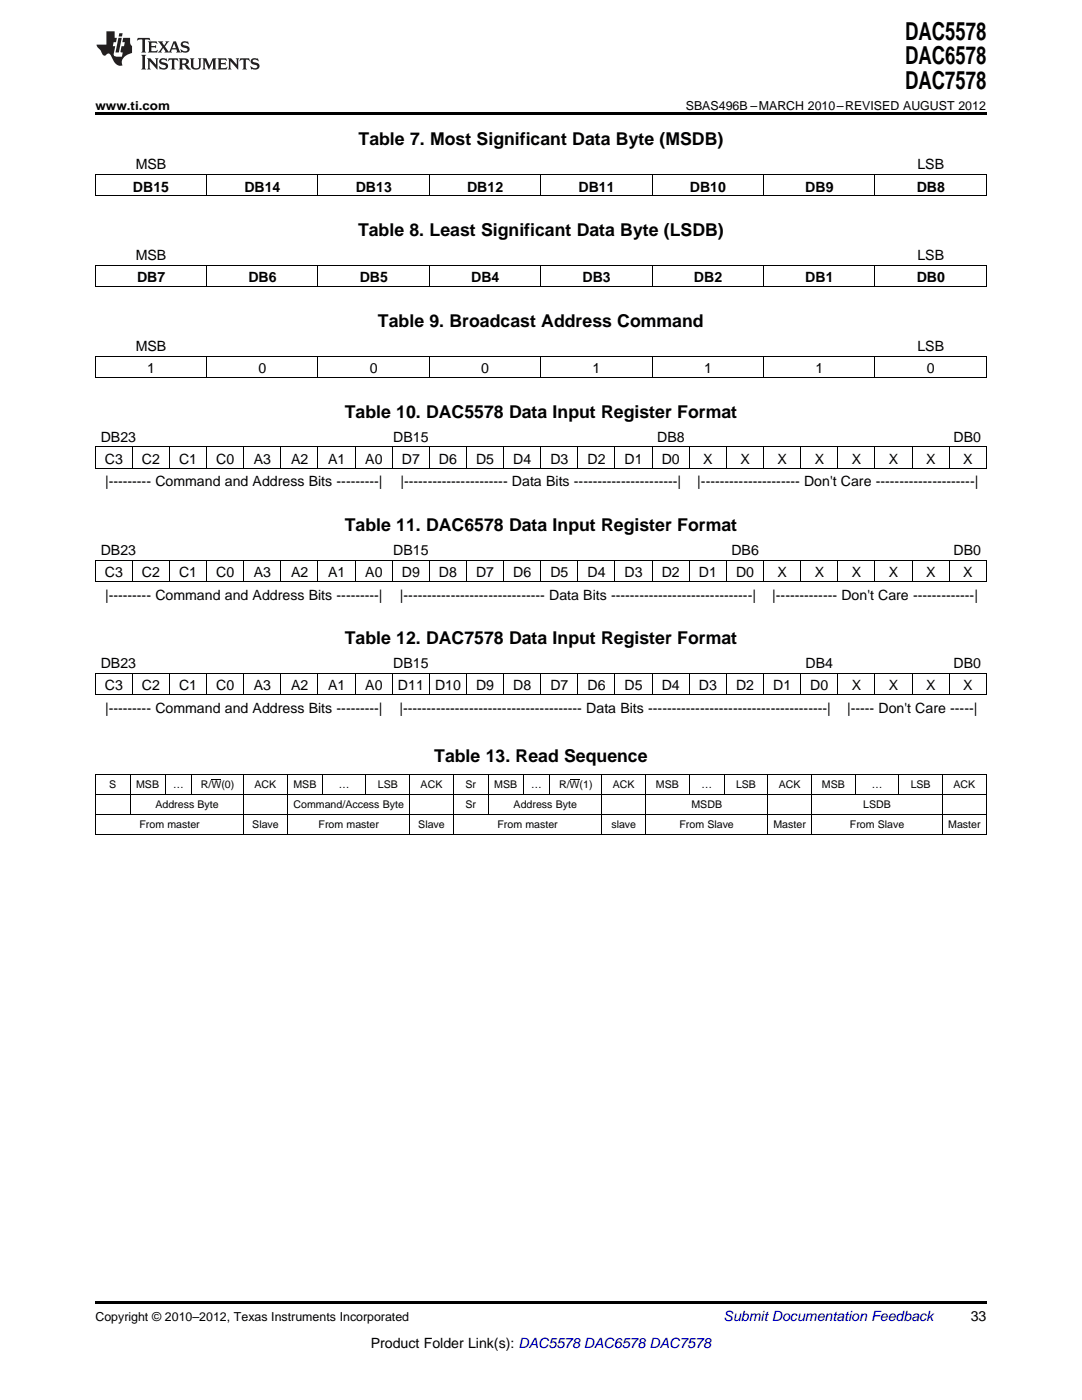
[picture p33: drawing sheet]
<svg xmlns="http://www.w3.org/2000/svg" width="216mm" height="279mm" viewBox="0 0 216 279" stroke-linecap="round" stroke-linejoin="round" font-family="sans-serif">
<defs><g id="words">
<g font-size="4.9">
<text x="180.6" y="7.9">DAC5578</text>
<text x="180.6" y="12.8">DAC6578</text>
<text x="180.6" y="17.8">DAC7578</text>
</g>
<g font-size="3.5">
<text x="71.5" y="28.9">Table 7. Most Significant Data Byte (MSDB)</text>
<text x="71.4" y="47.1">Table 8. Least Significant Data Byte (LSDB)</text>
<text x="75.4" y="65.2">Table 9. Broadcast Address Command</text>
<text x="68.8" y="83.3">Table 10. DAC5578 Data Input Register Format</text>
<text x="68.8" y="105.9">Table 11. DAC6578 Data Input Register Format</text>
<text x="68.8" y="128.5">Table 12. DAC7578 Data Input Register Format</text>
<text x="86.6" y="152.1">Table 13. Read Sequence</text>
</g>
<g font-size="2.8">
<text x="27.1" y="33.8">MSB</text>
<text x="183.1" y="33.8">LSB</text>
<text x="26.5" y="38.2">DB15</text>
<text x="48.8" y="38.2">DB14</text>
<text x="71" y="38.2">DB13</text>
<text x="93.2" y="38.2">DB12</text>
<text x="115.4" y="38.2">DB11</text>
<text x="137.7" y="38.2">DB10</text>
<text x="160.7" y="38.2">DB9</text>
<text x="182.9" y="38.2">DB8</text>
<text x="27.1" y="51.9">MSB</text>
<text x="183.1" y="51.9">LSB</text>
<text x="27.3" y="56.4">DB7</text>
<text x="49.6" y="56.4">DB6</text>
<text x="71.8" y="56.4">DB5</text>
<text x="94" y="56.4">DB4</text>
<text x="116.2" y="56.4">DB3</text>
<text x="138.5" y="56.4">DB2</text>
<text x="160.7" y="56.4">DB1</text>
<text x="182.9" y="56.4">DB0</text>
<text x="27.1" y="70.1">MSB</text>
<text x="183.1" y="70.1">LSB</text>
<text x="29.4" y="74.5">1</text>
<text x="51.6" y="74.5">0</text>
<text x="73.8" y="74.5">0</text>
<text x="96" y="74.5">0</text>
<text x="118.3" y="74.5">1</text>
<text x="140.5" y="74.5">1</text>
<text x="162.7" y="74.5">1</text>
<text x="184.9" y="74.5">0</text>
<text x="20.1" y="88.2">DB23</text>
<text x="78.5" y="88.2">DB15</text>
<text x="131.1" y="88.2">DB8</text>
<text x="190.3" y="88.2">DB0</text>
<text x="20.9" y="92.6">C3</text>
<text x="28.3" y="92.6">C2</text>
<text x="35.7" y="92.6">C1</text>
<text x="43.1" y="92.6">C0</text>
<text x="50.7" y="92.6">A3</text>
<text x="58.1" y="92.6">A2</text>
<text x="65.5" y="92.6">A1</text>
<text x="72.9" y="92.6">A0</text>
<text x="80.2" y="92.6">D7</text>
<text x="87.6" y="92.6">D6</text>
<text x="95" y="92.6">D5</text>
<text x="102.4" y="92.6">D4</text>
<text x="109.8" y="92.6">D3</text>
<text x="117.2" y="92.6">D2</text>
<text x="124.6" y="92.6">D1</text>
<text x="132" y="92.6">D0</text>
<text x="140.3" y="92.6">X</text>
<text x="147.7" y="92.6">X</text>
<text x="155.2" y="92.6">X</text>
<text x="162.6" y="92.6">X</text>
<text x="170" y="92.6">X</text>
<text x="177.4" y="92.6">X</text>
<text x="184.8" y="92.6">X</text>
<text x="192.2" y="92.6">X</text>
<text x="21" y="97.1">|--------- Command and Address Bits ---------|</text>
<text x="79.9" y="97.1">|---------------------- Data Bits ----------------------|</text>
<text x="139.1" y="97.1">|--------------------- Don't Care ---------------------|</text>
<text x="20.1" y="110.8">DB23</text>
<text x="78.5" y="110.8">DB15</text>
<text x="145.9" y="110.8">DB6</text>
<text x="190.3" y="110.8">DB0</text>
<text x="20.9" y="115.2">C3</text>
<text x="21" y="119.7">|--------- Command and Address Bits ---------|</text>
<text x="28.3" y="115.2">C2</text>
<text x="35.7" y="115.2">C1</text>
<text x="43.1" y="115.2">C0</text>
<text x="50.7" y="115.2">A3</text>
<text x="58.1" y="115.2">A2</text>
<text x="65.5" y="115.2">A1</text>
<text x="72.9" y="115.2">A0</text>
<text x="79.8" y="119.7">|------------------------------ Data Bits ------------------------------|</text>
<text x="80.2" y="115.2">D9</text>
<text x="87.6" y="115.2">D8</text>
<text x="95" y="115.2">D7</text>
<text x="102.4" y="115.2">D6</text>
<text x="109.8" y="115.2">D5</text>
<text x="117.2" y="115.2">D4</text>
<text x="124.6" y="115.2">D3</text>
<text x="132" y="115.2">D2</text>
<text x="139.5" y="115.2">D1</text>
<text x="146.9" y="115.2">D0</text>
<text x="154.1" y="119.7">|------------- Don't Care -------------|</text>
<text x="155.2" y="115.2">X</text>
<text x="162.6" y="115.2">X</text>
<text x="170" y="115.2">X</text>
<text x="177.4" y="115.2">X</text>
<text x="184.8" y="115.2">X</text>
<text x="192.2" y="115.2">X</text>
<text x="20.1" y="133.3">DB23</text>
<text x="20.9" y="137.8">C3</text>
<text x="28.3" y="137.8">C2</text>
<text x="35.7" y="137.8">C1</text>
<text x="43.1" y="137.8">C0</text>
<text x="50.7" y="137.8">A3</text>
<text x="58.1" y="137.8">A2</text>
<text x="65.5" y="137.8">A1</text>
<text x="72.9" y="137.8">A0</text>
<text x="78.5" y="133.3">DB15</text>
<text x="79.4" y="137.8">D11</text>
<text x="86.8" y="137.8">D10</text>
<text x="95" y="137.8">D9</text>
<text x="102.4" y="137.8">D8</text>
<text x="109.8" y="137.8">D7</text>
<text x="117.2" y="137.8">D6</text>
<text x="124.6" y="137.8">D5</text>
<text x="132" y="137.8">D4</text>
<text x="139.5" y="137.8">D3</text>
<text x="146.9" y="137.8">D2</text>
<text x="154.3" y="137.8">D1</text>
<text x="160.8" y="133.3">DB4</text>
<text x="161.7" y="137.8">D0</text>
<text x="170" y="137.8">X</text>
<text x="177.4" y="137.8">X</text>
<text x="184.8" y="137.8">X</text>
<text x="190.3" y="133.3">DB0</text>
<text x="192.2" y="137.8">X</text>
<text x="21" y="142.2">|--------- Command and Address Bits ---------|</text>
<text x="79.7" y="142.2">|-------------------------------------- Data Bits --------------------------------------|</text>
<text x="169" y="142.2">|----- Don't Care -----|</text>
<text x="193.7" y="263.6">33</text>
<text x="74" y="269">Product Folder Link(s): DAC5578 DAC6578 DAC7578</text>
</g>
<text font-size="2.8" fill="#0000c8" x="144.4" y="263.6">Submit Documentation Feedback</text>
<g font-size="2.5">
<text x="19" y="21.9">www.ti.com</text>
<text x="136.8" y="21.9">SBAS496B –MARCH 2010–REVISED AUGUST 2012</text>
<text x="19" y="263.6">Copyright © 2010–2012, Texas Instruments Incorporated</text>
</g>
<g font-size="2.1">
<text x="21.8" y="157.3">S</text>
<text x="27.2" y="157.3">MSB</text>
<text x="31" y="161.3">Address Byte</text>
<text x="34.5" y="157.3">…</text>
<text x="40.1" y="157.3">R/W(0)</text>
<text x="50.8" y="157.3">ACK</text>
<text x="58.6" y="157.3">MSB</text>
<text x="58.6" y="161.3">Command/Access Byte</text>
<text x="67.6" y="157.3">…</text>
<text x="75.4" y="157.3">LSB</text>
<text x="83.9" y="157.3">ACK</text>
<text x="92.9" y="157.3">Sr</text>
<text x="92.9" y="161.3">Sr</text>
<text x="98.6" y="157.3">MSB</text>
<text x="102.5" y="161.3">Address Byte</text>
<text x="106" y="157.3">…</text>
<text x="111.5" y="157.3">R/W(1)</text>
<text x="122.3" y="157.3">ACK</text>
<text x="130.9" y="157.3">MSB</text>
<text x="138" y="161.3">MSDB</text>
<text x="139.9" y="157.3">…</text>
<text x="146.9" y="157.3">LSB</text>
<text x="155.4" y="157.3">ACK</text>
<text x="164" y="157.3">MSB</text>
<text x="172.3" y="161.3">LSDB</text>
<text x="174" y="157.3">…</text>
<text x="181.7" y="157.3">LSB</text>
<text x="190.3" y="157.3">ACK</text>
<text x="27.8" y="165.2">From master</text>
<text x="50.3" y="165.2">Slave</text>
<text x="63.6" y="165.2">From master</text>
<text x="83.5" y="165.2">Slave</text>
<text x="99.3" y="165.2">From master</text>
<text x="122" y="165.2">slave</text>
<text x="135.6" y="165.2">From Slave</text>
<text x="154.3" y="165.2">Master</text>
<text x="169.6" y="165.2">From Slave</text>
<text x="189.2" y="165.2">Master</text>
</g>
</g></defs>
<g fill="#231f20">
<path d="M27.5 7.6l-.1 .5 .4-.2h.6v.1v2.1l-.2 .4h1l-.3-.4v-2.1l.1-.1h.5l.5 .2-.2-.5zM29.5 8.3l.2 .3v1.5l-.2 .4h1.8l.2-.6a1.04 1.04 0 0 1-1.3 .2v-.7h.6l.3 .2v-.6l-.3 .2h-.6v-.6l.8-.1 .4 .3-.2-.5zM31.5 8.3l.9 1.1-.9 1.1h.8l-.2-.2 .5-.7 .4 .7-.2 .2h1.5l-.1-.2 .1-.4h.9l.1 .4-.2 .2h1l-.3-.3-.7-1.9h-.5l-.9 2-.8-1 .9-1h-.8l.1 .3-.3 .5-.4-.6 .2-.2zM34.7 8.6l.4 1h-.7zM36.3 8.4a.63 .63 0 0 0-.2 .7 .63 .63 0 0 0 .6 .4l.6 .2 .1 .2a.75 .75 0 0 1-.7 .4 .75 .75 0 0 1-.6-.5l.1 .7 .1-.1a1.11 1.11 0 0 0 1.5-.6 1.13 1.13 0 0 0-1.2-.8l-.1-.4a1.04 1.04 0 0 1 1.2 .2l-.2-.5-.1 .1-.5-.2zM28.2 10.9l.2 .4v2.2l-.2 .4h1l-.3-.4v-2.2l.3-.4zM29.3 11.6l.3 .4v1.5l-.3 .4h.8l-.2-.4v-1.3l1.5 1.7v-1.9l.2-.4h-.7l.2 .4v.9l-1.1-1.3zM32 11.8a.62 .62 0 0 0-.2 .7 .62 .62 0 0 0 .6 .4l.6 .1 .1 .3a.76 .76 0 0 1-.7 .3 .76 .76 0 0 1-.6-.4l.1 .7 .1-.1a1.11 1.11 0 0 0 1.5-.6 1.13 1.13 0 0 0-1.2-.8l-.1-.4a1.04 1.04 0 0 1 1.2 .2l-.2-.6-.1 .1-.5-.1zM33.7 11.6l-.2 .6a.61 .61 0 0 1 .8-.3v1.6l-.2 .4h.9l-.2-.4v-1.6a.63 .63 0 0 1 .8 .3l-.2-.6zM35.6 11.6l.3 .4v1.5l-.3 .4h1l-.2-.2v-.8l.5 .2a.76 .76 0 0 0 1.2 .7l-1-1a.58 .58 0 0 0 .6-.5 .58 .58 0 0 0-.5-.6zM36.4 11.9h.1a.45 .45 0 0 1 .5 .1 .45 .45 0 0 1 .1 .5l-.7 .2zM37.9 11.6l.2 .2a2.17 2.17 0 0 0 .3 1.9 .99 .99 0 0 0 1.6-.6v-1.1l.2-.4h-.7l.2 .2a1.92 1.92 0 0 1-.2 1.8 .6 .6 0 0 1-.9-.5v-1.1l.2-.4zM40.4 11.6l.2 .4v1.5l-.2 .4h.7l-.2-.4v-1.4l.8 1.8 .8-1.8v1.4l-.2 .4h.9l-.2-.4v-1.5l.2-.4h-.8l-.6 1.5-.6-1.5zM43.4 11.6l.2 .4v1.5l-.2 .4h1.8l.2-.6a1.04 1.04 0 0 1-1.3 .1v-.6h.5l.4 .2v-.6l-.4 .2h-.5v-.7h.8l.3 .3-.1-.6zM45.5 11.6l.2 .4v1.5l-.2 .4h.7l-.2-.4v-1.3l1.5 1.7v-1.9l.2-.4h-.7l.2 .4v.9l-1.1-1.3zM47.9 11.6l-.1 .6a.61 .61 0 0 1 .8-.3v1.6l-.3 .4h1l-.3-.4 .1-1.6a.63 .63 0 0 1 .7 .3l-.1-.6zM50.2 11.8a.62 .62 0 0 0-.2 .7 .62 .62 0 0 0 .6 .4l.6 .1 .2 .3a.76 .76 0 0 1-.8 .3 .76 .76 0 0 1-.6-.4l.1 .7 .2-.1a1.11 1.11 0 0 0 1.5-.6 1.13 1.13 0 0 0-1.3-.8l-.1-.4a1.04 1.04 0 0 1 1.2 .2l-.1-.6-.2 .1-.5-.1z"/>
<path d="M21.2 6.3v2.6h-1.9l.1 .4 .7 .9a.91 .91 0 0 0 1 .8 .56 .56 0 0 1 .5-.3 .56 .56 0 0 1 .5 .3l.4 .8a1.53 1.53 0 0 0 1.9 1.2 1.54 1.54 0 0 1 1-2.1l.9-.3v-1.4a1.52 1.52 0 0 1-.3-1.6h-1.4l-.2 .8h.5l-.2 .8h-.4l-.2 1v.2l.4 .1-.2 .8a1.93 1.93 0 0 1-1.6-.3l.3-1.8h-.5l.2-.8h.4l.2-.8h-.4v-1.3zM23.6 7.6l-.6 2.9h.7l.6-2.9zM23.8 6.6l-.1 .7h.6l.2-.7z"/>
</g>
<path d="M19 22.5h177.8v.5h-177.8zM42.2 155.4h2v.1h-2zM113.7 155.4h1.9v.1h-1.9zM19 259.7h177.8v.5h-177.8z" fill="#000"/>
<g fill="none" stroke="#000" stroke-width=".2">
<path d="M19 39h177.8M19 34.8h177.8M19.1 34.9v4.2M41.2 34.9v4.2M63.4 34.9v4.2M85.7 34.9v4.2M107.9 34.9v4.2M130.1 34.9v4.2M152.3 34.9v4.2M174.6 34.9v4.2M196.8 34.9v4.2M19 57.2h177.8"/>
<path d="M19 52.9h177.8M19.1 53v4.2M41.2 53v4.2M63.4 53v4.2M85.7 53v4.2M107.9 53v4.2M130.1 53v4.2M152.3 53v4.2M174.6 53v4.2M196.8 53v4.2M19 75.3h177.8M19 71.1h177.8"/>
<path d="M19.1 71.1v4.3M41.2 71.1v4.3M63.4 71.1v4.3M85.7 71.1v4.3M107.9 71.1v4.3M130.1 71.1v4.3M152.3 71.1v4.3M174.6 71.1v4.3M196.8 71.1v4.3M19 93.4h177.8M19 89.2h177.8M19.1 89.3v4.2"/>
<path d="M26.4 89.3v4.2M33.8 89.3v4.2M41.2 89.3v4.2M48.6 89.3v4.2M56 89.3v4.2M63.4 89.3v4.2M70.9 89.3v4.2M78.3 89.3v4.2M85.7 89.3v4.2M93.1 89.3v4.2M100.5 89.3v4.2M107.9 89.3v4.2"/>
<path d="M115.3 89.3v4.2M122.7 89.3v4.2M130.1 89.3v4.2M137.5 89.3v4.2M144.9 89.3v4.2M152.3 89.3v4.2M159.8 89.3v4.2M167.2 89.3v4.2M174.6 89.3v4.2M182 89.3v4.2M189.4 89.3v4.2M196.8 89.3v4.2"/>
<path d="M19 116h177.8M19 111.8h177.8M19.1 111.8v4.3M26.4 111.8v4.3M33.8 111.8v4.3M41.2 111.8v4.3M48.6 111.8v4.3M56 111.8v4.3M63.4 111.8v4.3M70.9 111.8v4.3M78.3 111.8v4.3M85.7 111.8v4.3"/>
<path d="M93.1 111.8v4.3M100.5 111.8v4.3M107.9 111.8v4.3M115.3 111.8v4.3M122.7 111.8v4.3M130.1 111.8v4.3M137.5 111.8v4.3M144.9 111.8v4.3M152.3 111.8v4.3M159.8 111.8v4.3M167.2 111.8v4.3M174.6 111.8v4.3"/>
<path d="M182 111.8v4.3M189.4 111.8v4.3M196.8 111.8v4.3M19 138.6h177.8M19 134.4h177.8M19.1 134.4v4.2M26.4 134.4v4.2M33.8 134.4v4.2M41.2 134.4v4.2M48.6 134.4v4.2M56 134.4v4.2M63.4 134.4v4.2"/>
<path d="M70.9 134.4v4.2M78.3 134.4v4.2M85.7 134.4v4.2M93.1 134.4v4.2M100.5 134.4v4.2M107.9 134.4v4.2M115.3 134.4v4.2M122.7 134.4v4.2M130.1 134.4v4.2M137.5 134.4v4.2M144.9 134.4v4.2M152.3 134.4v4.2"/>
<path d="M159.8 134.4v4.2M167.2 134.4v4.2M174.6 134.4v4.2M182 134.4v4.2M189.4 134.4v4.2M196.8 134.4v4.2M19 158.6h177.8M19 154.6h177.8M19.1 154.7v11.8M25.9 154.7v7.9M32.9 154.7v3.9M38.2 154.7v3.9"/>
<path d="M48.6 154.7v11.8M57.3 154.7v11.8M64.3 154.7v3.9M73 154.7v3.9M81.7 154.7v11.8M90.4 154.7v11.8M97.4 154.7v7.9M104.4 154.7v3.9M109.6 154.7v3.9M120.1 154.7v11.8M128.8 154.7v11.8M137.5 154.7v3.9"/>
<path d="M144.5 154.7v3.9M153.2 154.7v11.8M161.9 154.7v11.8M170.6 154.7v3.9M179.3 154.7v3.9M188 154.7v11.8M196.8 154.7v11.8M19 166.5h177.8M19 162.5h177.8"/>
</g>
<use href="#words"/>
</svg>
